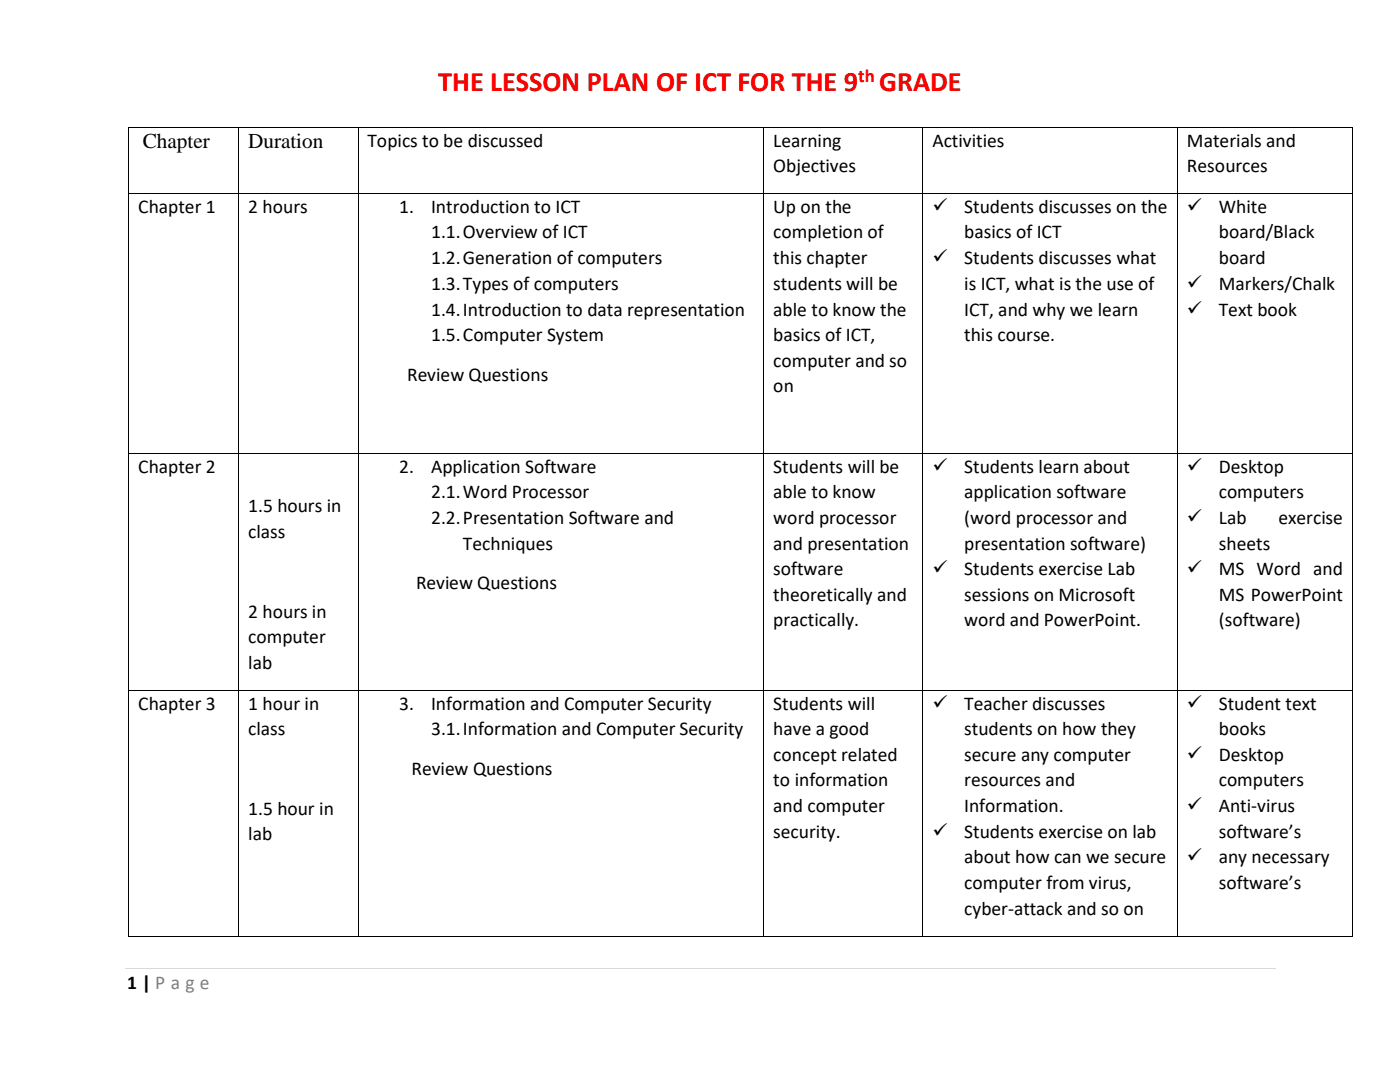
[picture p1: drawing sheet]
<svg xmlns="http://www.w3.org/2000/svg" width="279mm" height="216mm" viewBox="0 0 279 216" stroke-linecap="round" stroke-linejoin="round" font-family="sans-serif">
<defs><g id="words">
<g font-size="5.6" fill="#f00">
<text x="87.5" y="18.1">THE LESSON PLAN OF ICT FOR THE 9</text>
<text x="175.5" y="18.1">GRADE</text>
</g>
<g font-size="4.2">
<text x="28.5" y="29.5">Chapter</text>
<text x="49.5" y="29.5">Duration</text>
</g>
<g font-size="3.9">
<text x="73.3" y="29.3">Topics to be discussed</text>
<text x="154.3" y="29.3">Learning</text>
<text x="186.1" y="29.3">Activities</text>
<text x="236.9" y="29.3">Materials and</text>
<text x="154.3" y="34.4">Objectives</text>
<text x="236.9" y="34.4">Resources</text>
<text x="27.6" y="42.5">Chapter 1</text>
<text x="49.5" y="42.5">2 hours</text>
<text x="79.7" y="42.5">1.</text>
<text x="86" y="42.5">Introduction to ICT</text>
<text x="86" y="47.6">1.1.Overview of ICT</text>
<text x="154.3" y="42.5">Up on the</text>
<text x="154.3" y="47.6">completion of</text>
<text x="186.1" y="42.5">✓</text>
<text x="192.4" y="42.5">Students discusses on the</text>
<text x="192.4" y="47.6">basics of ICT</text>
<text x="236.9" y="42.5">✓</text>
<text x="243.2" y="42.5">White</text>
<text x="243.2" y="47.6">board/Black</text>
<text x="86" y="52.7">1.2.Generation of computers</text>
<text x="154.3" y="52.7">this chapter</text>
<text x="186.1" y="52.7">✓</text>
<text x="192.4" y="52.7">Students discusses what</text>
<text x="243.2" y="52.7">board</text>
<text x="86" y="57.8">1.3.Types of computers</text>
<text x="154.3" y="57.8">students will be</text>
<text x="192.4" y="57.8">is ICT, what is the use of</text>
<text x="236.9" y="57.8">✓</text>
<text x="243.2" y="57.8">Markers/Chalk</text>
<text x="86" y="63">1.4.Introduction to data representation</text>
<text x="154.3" y="63">able to know the</text>
<text x="192.4" y="63">ICT, and why we learn</text>
<text x="236.9" y="63">✓</text>
<text x="243.2" y="63">Text book</text>
<text x="86" y="68">1.5.Computer System</text>
<text x="154.3" y="68">basics of ICT,</text>
<text x="192.4" y="68">this course.</text>
<text x="81.2" y="76">Review Questions</text>
<text x="154.3" y="73.2">computer and so</text>
<text x="154.3" y="78.3">on</text>
<text x="27.6" y="94.3">Chapter 2</text>
<text x="79.7" y="94.3">2.</text>
<text x="86" y="94.3">Application Software</text>
<text x="154.3" y="94.3">Students will be</text>
<text x="186.1" y="94.3">✓</text>
<text x="192.4" y="94.3">Students learn about</text>
<text x="236.9" y="94.3">✓</text>
<text x="243.2" y="94.3">Desktop</text>
<text x="86" y="99.5">2.1.Word Processor</text>
<text x="154.3" y="99.5">able to know</text>
<text x="192.4" y="99.5">application software</text>
<text x="243.2" y="99.5">computers</text>
<text x="49.5" y="102.3">1.5 hours in</text>
<text x="49.5" y="107.4">class</text>
<text x="86" y="104.5">2.2.Presentation Software and</text>
<text x="154.3" y="104.5">word processor</text>
<text x="192.4" y="104.5">(word processor and</text>
<text x="236.9" y="104.5">✓</text>
<text x="243.2" y="104.5">Lab</text>
<text x="255.1" y="104.5">exercise</text>
<text x="92.4" y="109.7">Techniques</text>
<text x="154.3" y="109.7">and presentation</text>
<text x="192.4" y="109.7">presentation software)</text>
<text x="243.2" y="109.7">sheets</text>
<text x="83" y="117.6">Review Questions</text>
<text x="154.3" y="114.8">software</text>
<text x="154.3" y="119.9">theoretically and</text>
<text x="186.1" y="114.8">✓</text>
<text x="192.4" y="114.8">Students exercise Lab</text>
<text x="192.4" y="119.9">sessions on Microsoft</text>
<text x="236.9" y="114.8">✓</text>
<text x="243.2" y="114.8">MS Word and</text>
<text x="243.2" y="119.9">MS PowerPoint</text>
<text x="49.5" y="123.3">2 hours in</text>
<text x="154.3" y="125">practically.</text>
<text x="192.4" y="125">word and PowerPoint.</text>
<text x="243.2" y="125">(software)</text>
<text x="49.5" y="128.4">computer</text>
<text x="49.5" y="133.5">lab</text>
<text x="27.6" y="141.6">Chapter 3</text>
<text x="49.5" y="141.6">1 hour in</text>
<text x="79.7" y="141.6">3.</text>
<text x="86" y="141.6">Information and Computer Security</text>
<text x="154.3" y="141.6">Students will</text>
<text x="186.1" y="141.6">✓</text>
<text x="192.4" y="141.6">Teacher discusses</text>
<text x="236.9" y="141.6">✓</text>
<text x="243.2" y="141.6">Student text</text>
<text x="49.5" y="146.7">class</text>
<text x="86" y="146.7">3.1.Information and Computer Security</text>
<text x="154.3" y="146.7">have a good</text>
<text x="192.4" y="146.7">students on how they</text>
<text x="243.2" y="146.7">books</text>
<text x="82.1" y="154.6">Review Questions</text>
<text x="154.3" y="151.8">concept related</text>
<text x="192.4" y="151.8">secure any computer</text>
<text x="236.9" y="151.8">✓</text>
<text x="243.2" y="151.8">Desktop</text>
<text x="154.3" y="156.9">to information</text>
<text x="192.4" y="156.9">resources and</text>
<text x="243.2" y="156.9">computers</text>
<text x="49.5" y="162.6">1.5 hour in</text>
<text x="49.5" y="167.7">lab</text>
<text x="154.3" y="162">and computer</text>
<text x="154.3" y="167.2">security.</text>
<text x="186.1" y="167.2">✓</text>
<text x="192.4" y="162">Information.</text>
<text x="192.4" y="167.2">Students exercise on lab</text>
<text x="236.9" y="162">✓</text>
<text x="243.2" y="162">Anti-virus</text>
<text x="243.2" y="167.2">software’s</text>
<text x="192.4" y="172.2">about how can we secure</text>
<text x="236.9" y="172.2">✓</text>
<text x="243.2" y="172.2">any necessary</text>
<text x="192.4" y="177.4">computer from virus,</text>
<text x="243.2" y="177.4">software’s</text>
<text x="192.4" y="182.5">cyber-attack and so on</text>
<text x="25.4" y="197.4">1 | P a g e</text>
</g>
<text font-size="3.7" fill="#f00" x="171.3" y="16.3">th</text>
</g></defs>
<path d="M24.9 193.3h229.6" fill="none" stroke="#d9d9d9" stroke-width=".2"/>
<g fill="#000">
<path d="M25.6 25.4h.2v.2h-.2z" fill-rule="evenodd"/>
<path d="M25.6 25.4h.2v.2h-.2z" fill-rule="evenodd"/>
<path d="M25.6 38.6h.2v.2h-.2z" fill-rule="evenodd"/>
<path d="M47.5 25.4h.2v.2h-.2z" fill-rule="evenodd"/>
<path d="M47.5 38.6h.2v.2h-.2z" fill-rule="evenodd"/>
<path d="M71.4 25.4h.2v.2h-.2z" fill-rule="evenodd"/>
<path d="M71.4 38.6h.2v.2h-.2z" fill-rule="evenodd"/>
<path d="M152.3 25.4h.2v.2h-.2z" fill-rule="evenodd"/>
<path d="M152.3 38.6h.2v.2h-.2z" fill-rule="evenodd"/>
<path d="M184.1 25.4h.2v.2h-.2z" fill-rule="evenodd"/>
<path d="M184.1 38.6h.2v.2h-.2z" fill-rule="evenodd"/>
<path d="M234.9 25.4h.2v.2h-.2z" fill-rule="evenodd"/>
<path d="M234.9 38.6h.2v.2h-.2z" fill-rule="evenodd"/>
<path d="M269.8 25.4h.2v.2h-.2z" fill-rule="evenodd"/>
<path d="M269.8 25.4h.2v.2h-.2z" fill-rule="evenodd"/>
<path d="M269.8 38.6h.2v.2h-.2z" fill-rule="evenodd"/>
<path d="M25.6 90.5h.2v.2h-.2z" fill-rule="evenodd"/>
<path d="M47.5 90.5h.2v.2h-.2z" fill-rule="evenodd"/>
<path d="M71.4 90.5h.2v.2h-.2z" fill-rule="evenodd"/>
<path d="M152.3 90.5h.2v.2h-.2z" fill-rule="evenodd"/>
<path d="M184.1 90.5h.2v.2h-.2z" fill-rule="evenodd"/>
<path d="M234.9 90.5h.2v.2h-.2z" fill-rule="evenodd"/>
<path d="M269.8 90.5h.2v.2h-.2z" fill-rule="evenodd"/>
<path d="M25.6 137.7h.2v.2h-.2z" fill-rule="evenodd"/>
<path d="M47.5 137.7h.2v.2h-.2z" fill-rule="evenodd"/>
<path d="M71.4 137.7h.2v.2h-.2z" fill-rule="evenodd"/>
<path d="M152.3 137.7h.2v.2h-.2z" fill-rule="evenodd"/>
<path d="M184.1 137.7h.2v.2h-.2z" fill-rule="evenodd"/>
<path d="M234.9 137.7h.2v.2h-.2z" fill-rule="evenodd"/>
<path d="M269.8 137.7h.2v.2h-.2z" fill-rule="evenodd"/>
<path d="M25.6 186.8h.2v.1h-.2z" fill-rule="evenodd"/>
<path d="M25.6 186.8h.2v.1h-.2z" fill-rule="evenodd"/>
<path d="M47.5 186.8h.2v.1h-.2z" fill-rule="evenodd"/>
<path d="M71.4 186.8h.2v.1h-.2z" fill-rule="evenodd"/>
<path d="M152.3 186.8h.2v.1h-.2z" fill-rule="evenodd"/>
<path d="M184.1 186.8h.2v.1h-.2z" fill-rule="evenodd"/>
<path d="M234.9 186.8h.2v.1h-.2z" fill-rule="evenodd"/>
<path d="M269.8 186.8h.2v.1h-.2z" fill-rule="evenodd"/>
<path d="M269.8 186.8h.2v.1h-.2z" fill-rule="evenodd"/>
</g>
<g fill="none" stroke="#000" stroke-width=".2">
<path d="M25.7 25.6v13M25.7 38.8v51.7M25.8 25.5h21.7M25.8 38.7h21.7M47.6 25.6v13M47.6 38.8v51.7M47.7 25.5h23.7M47.7 38.7h23.7M71.5 25.6v13M71.5 38.8v51.7M71.6 25.5h80.7M71.6 38.7h80.7"/>
<path d="M152.4 25.6v13M152.4 38.8v51.7M152.5 25.5h31.6M152.5 38.7h31.6M184.2 25.6v13M184.2 38.8v51.7M184.3 25.5h50.6M184.3 38.7h50.6M235 25.6v13M235 38.8v51.7M235.1 25.5h34.7M235.1 38.7h34.7"/>
<path d="M269.9 25.6v13M269.9 38.8v51.7M25.7 90.7v47M25.8 90.6h21.7M47.6 90.7v47M47.7 90.6h23.7M71.5 90.7v47M71.6 90.6h80.7M152.4 90.7v47M152.5 90.6h31.6M184.2 90.7v47M184.3 90.6h50.6"/>
<path d="M235 90.7v47M235.1 90.6h34.7M269.9 90.7v47M25.7 137.9v48.9M25.8 137.8h21.7M47.6 137.9v48.9M47.7 137.8h23.7M71.5 137.9v48.9M71.6 137.8h80.7M152.4 137.9v48.9M152.5 137.8h31.6M184.2 137.9v48.9"/>
<path d="M184.3 137.8h50.6M235 137.9v48.9M235.1 137.8h34.7M269.9 137.9v48.9M25.8 186.9h21.7M47.7 186.9h23.7M71.6 186.9h80.7M152.5 186.9h31.6M184.3 186.9h50.6M235.1 186.9h34.7"/>
</g>
<use href="#words"/>
</svg>
